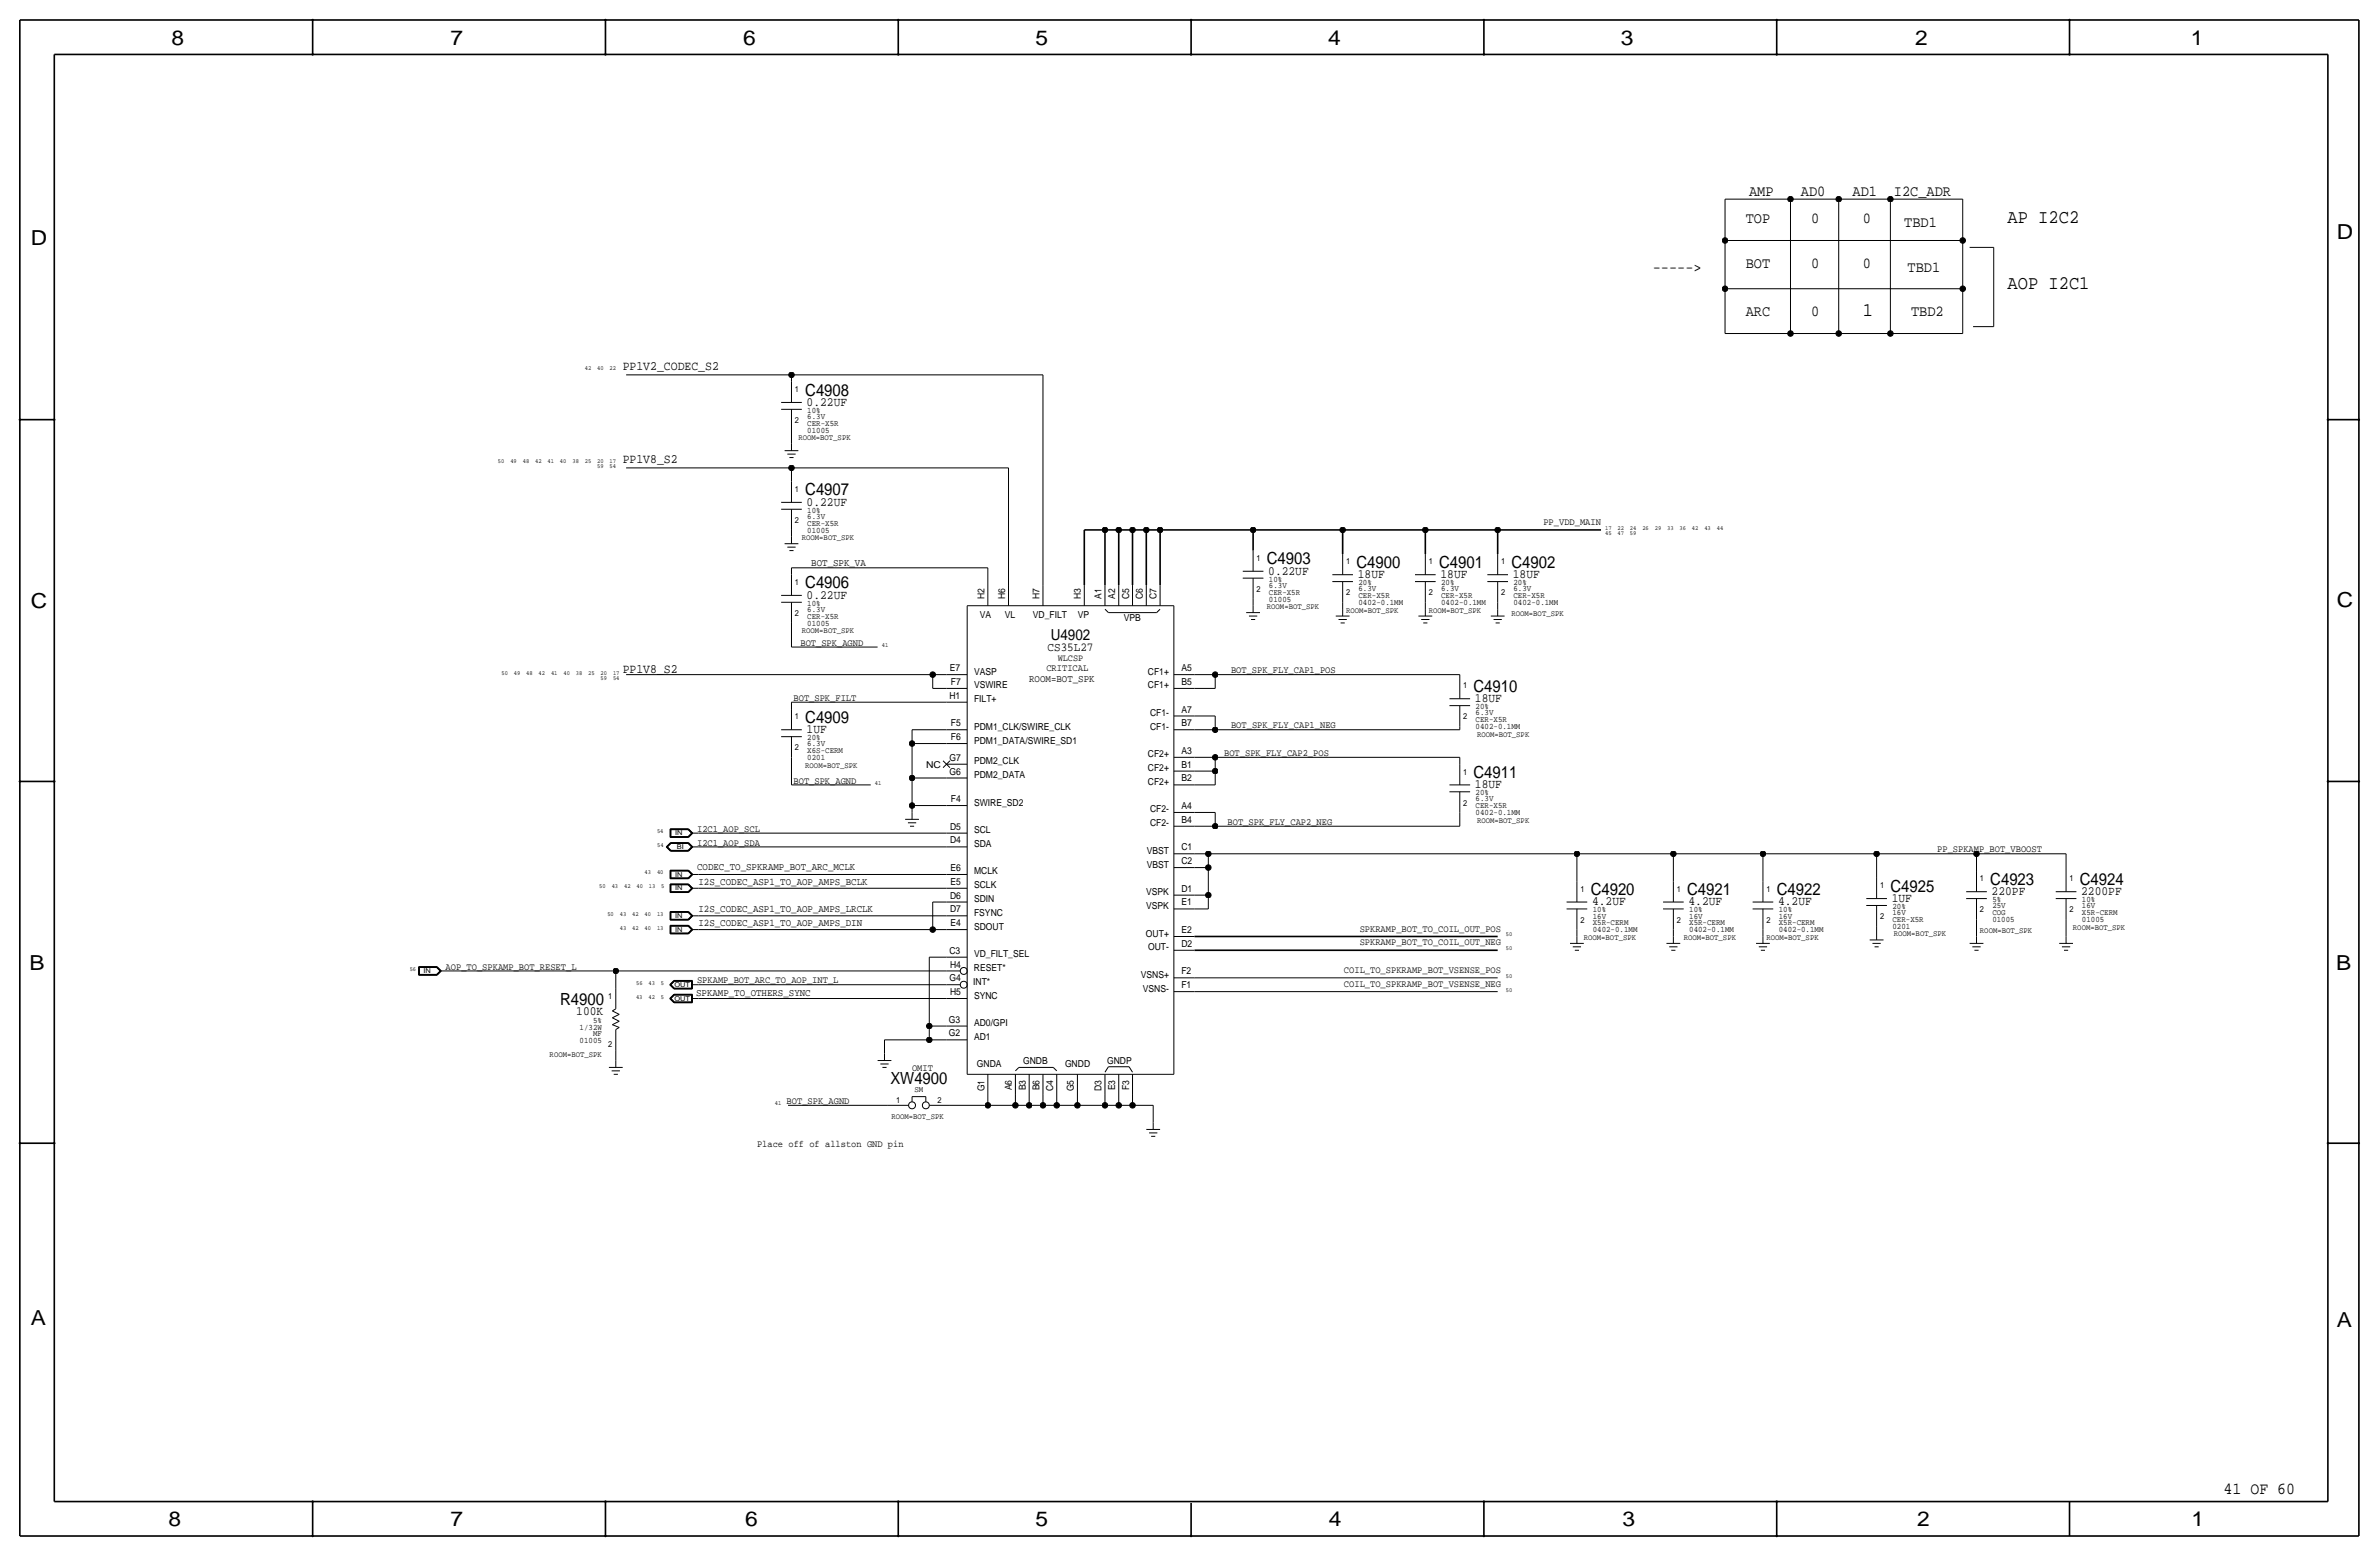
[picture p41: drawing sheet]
<svg xmlns="http://www.w3.org/2000/svg" width="877mm" height="574mm" viewBox="0 0 877 574" stroke-linecap="round" stroke-linejoin="round" font-family="sans-serif">
<defs><g id="words">
<g font-size="7.6">
<text x="63.2" y="16.5">8</text>
<text x="166.1" y="16.5">7</text>
<text x="274" y="16.5">6</text>
<text x="381.7" y="16.5">5</text>
<text x="489.7" y="16.5">4</text>
<text x="597.6" y="16.5">3</text>
<text x="706.1" y="16.5">2</text>
<text x="807.7" y="16.5">1</text>
<text x="861.5" y="88.1">D</text>
<text x="11.4" y="90.4">D</text>
<text x="11.4" y="224.3">C</text>
<text x="861.5" y="223.8">C</text>
<text x="10.8" y="357.6">B</text>
<text x="861.3" y="357.4">B</text>
<text x="11.3" y="488.4">A</text>
<text x="861.5" y="489.2">A</text>
<text x="62.2" y="562.6">8</text>
<text x="166" y="562.6">7</text>
<text x="274.8" y="562.6">6</text>
<text x="381.7" y="562.6">5</text>
<text x="489.9" y="562.6">4</text>
<text x="598.1" y="562.6">3</text>
<text x="706.8" y="562.6">2</text>
<text x="807.9" y="562.6">1</text>
</g>
<g font-size="7.1">
<text x="740.1" y="82.3">AP I2C2</text>
<text x="740.1" y="106.4">AOP I2C1</text>
<text x="686.8" y="116.6">1</text>
</g>
<g font-size="6.2">
<text x="296.9" y="145.8">C4908</text>
<text x="296.9" y="182.6">C4907</text>
<text x="467.1" y="208">C4903</text>
<text x="500.1" y="209.3">C4900</text>
<text x="530.6" y="209.3">C4901</text>
<text x="557.2" y="209.3">C4902</text>
<text x="296.9" y="216.9">C4906</text>
<text x="543.3" y="255">C4910</text>
<text x="296.9" y="266.4">C4909</text>
<text x="543.3" y="286.8">C4911</text>
<text x="586.4" y="329.9">C4920</text>
<text x="622" y="329.9">C4921</text>
<text x="655" y="329.9">C4922</text>
<text x="696.9" y="328.7">C4925</text>
<text x="733.8" y="326.1">C4923</text>
<text x="766.8" y="326.1">C4924</text>
<text x="206.5" y="370.3">R4900</text>
<text x="328.2" y="399.5">XW4900</text>
<text x="819.7" y="550.8">41 OF 60</text>
</g>
<g font-size="5.6">
<text x="644.9" y="72.1">AMP</text>
<text x="663.9" y="72.1">AD0</text>
<text x="683" y="72.1">AD1</text>
<text x="698.2" y="72.1">I2C_ADR</text>
<text x="643.6" y="82.3">TOP</text>
<text x="667.7" y="82.3">0</text>
<text x="686.8" y="82.3">0</text>
<text x="702" y="83.6">TBD1</text>
<text x="609.3" y="100.1">-----&gt;</text>
<text x="643.6" y="98.8">BOT</text>
<text x="667.7" y="98.8">0</text>
<text x="686.8" y="98.8">0</text>
<text x="703.3" y="100.1">TBD1</text>
<text x="643.6" y="116.6">ARC</text>
<text x="667.7" y="116.6">0</text>
<text x="704.5" y="116.6">TBD2</text>
<text x="387.4" y="236">U4902</text>
</g>
<g font-size="4.7">
<text x="229.6" y="136.4">PP1V2_CODEC_S2</text>
<text x="297.4" y="149.6">0.22UF</text>
<text x="229.6" y="170.7">PP1V8_S2</text>
<text x="297.4" y="186.4">0.22UF</text>
<text x="467.6" y="211.8">0.22UF</text>
<text x="500.6" y="213.1">18UF</text>
<text x="531.1" y="213.1">18UF</text>
<text x="557.7" y="213.1">18UF</text>
<text x="297.4" y="220.7">0.22UF</text>
<text x="229.6" y="248.2">PP1V8_S2</text>
<text x="543.8" y="258.8">18UF</text>
<text x="297.4" y="270.3">1UF</text>
<text x="543.8" y="290.6">18UF</text>
<text x="734.3" y="329.9">220PF</text>
<text x="767.3" y="329.9">2200PF</text>
<text x="586.9" y="333.8">4.2UF</text>
<text x="622.5" y="333.8">4.2UF</text>
<text x="655.5" y="333.8">4.2UF</text>
<text x="697.4" y="332.5">1UF</text>
<text x="212.5" y="374.1">100K</text>
</g>
<text font-size="4.5" x="386.2" y="239.8">CS35L27</text>
<g font-size="3.8">
<text x="299.1" y="208.8">BOT_SPK_VA</text>
<text x="379.4" y="251.2">ROOM=BOT_SPK</text>
<text x="257" y="320.9">CODEC_TO_SPKRAMP_BOT_ARC_MCLK</text>
<text x="257.5" y="326.1">I2S_CODEC_ASP1_TO_AOP_AMPS_BCLK</text>
<text x="257.5" y="341.4">I2S_CODEC_ASP1_TO_AOP_AMPS_DIN</text>
<text x="257.5" y="336.3">I2S_CODEC_ASP1_TO_AOP_AMPS_LRCLK</text>
<text x="256.6" y="367.3">SPKAMP_TO_OTHERS_SYNC</text>
</g>
<g font-size="3.6">
<text x="569" y="193.5">PP_VDD_MAIN</text>
<text x="295.1" y="238">BOT_SPK_AGND</text>
<text x="385.8" y="247.4">CRITICAL</text>
<text x="453.8" y="248.2">BOT_SPK_FLY_CAP1_POS</text>
<text x="292.6" y="258.3">BOT_SPK_FILT</text>
<text x="453.8" y="268.5">BOT_SPK_FLY_CAP1_NEG</text>
<text x="451.3" y="278.6">BOT_SPK_FLY_CAP2_POS</text>
<text x="292.6" y="288.8">BOT_SPK_AGND</text>
<text x="452.6" y="304">BOT_SPK_FLY_CAP2_NEG</text>
<text x="257" y="306.6">I2C1_AOP_SCL</text>
<text x="257" y="311.7">I2C1_AOP_SDA</text>
<text x="714.2" y="314.2">PP_SPKAMP_BOT_VBOOST</text>
<text x="501.3" y="343.4">SPKRAMP_BOT_TO_COIL_OUT_POS</text>
<text x="501.3" y="348.5">SPKRAMP_BOT_TO_COIL_OUT_NEG</text>
<text x="164.3" y="357.4">AOP_TO_SPKAMP_BOT_RESET_L</text>
<text x="495.5" y="358.6">COIL_TO_SPKRAMP_BOT_VSENSE_POS</text>
<text x="257" y="362.5">SPKAMP_BOT_ARC_TO_AOP_INT_L</text>
<text x="495.5" y="363.7">COIL_TO_SPKRAMP_BOT_VSENSE_NEG</text>
<text x="336.2" y="394.7">OMIT</text>
<text x="290" y="406.9">BOT_SPK_AGND</text>
<text x="279.1" y="422.7">Place off of allston GND pin</text>
</g>
<g font-size="3.5">
<text x="362.9" y="220.7" transform="rotate(-90 362.9 220.7)">H2</text>
<text x="370.5" y="220.7" transform="rotate(-90 370.5 220.7)">H6</text>
<text x="383.2" y="220.7" transform="rotate(-90 383.2 220.7)">H7</text>
<text x="398.5" y="220.7" transform="rotate(-90 398.5 220.7)">H3</text>
<text x="406.1" y="220.7" transform="rotate(-90 406.1 220.7)">A1</text>
<text x="411.2" y="220.7" transform="rotate(-90 411.2 220.7)">A2</text>
<text x="416.3" y="220.7" transform="rotate(-90 416.3 220.7)">C5</text>
<text x="421.3" y="220.7" transform="rotate(-90 421.3 220.7)">C6</text>
<text x="426.4" y="220.7" transform="rotate(-90 426.4 220.7)">C7</text>
<text x="361.3" y="227.8">VA</text>
<text x="370.5" y="227.8">VL</text>
<text x="380.8" y="227.8">VD_FILT</text>
<text x="397.3" y="227.8">VP</text>
<text x="414.3" y="228.9">VPB</text>
<text x="389.9" y="243.6">WLCSP</text>
<text x="350.2" y="247.4">E7</text>
<text x="359.1" y="248.7">VASP</text>
<text x="423.2" y="248.7">CF1+</text>
<text x="435.6" y="247.4">A5</text>
<text x="350" y="257.6">H1</text>
<text x="350.6" y="252.5">F7</text>
<text x="359.1" y="253.7">VSWIRE</text>
<text x="423.2" y="253.7">CF1+</text>
<text x="435.6" y="252.5">B5</text>
<text x="359.1" y="258.8">FILT+</text>
<text x="424" y="263.9">CF1-</text>
<text x="435.6" y="262.6">A7</text>
<text x="350.6" y="267.7">F5</text>
<text x="359.1" y="269">PDM1_CLK/SWIRE_CLK</text>
<text x="424" y="269">CF1-</text>
<text x="435.6" y="267.7">B7</text>
<text x="350.6" y="272.8">F6</text>
<text x="359.1" y="274.1">PDM1_DATA/SWIRE_SD1</text>
<text x="350.1" y="280.4">G7</text>
<text x="359.1" y="281.7">PDM2_CLK</text>
<text x="423.2" y="279.1">CF2+</text>
<text x="435.6" y="277.9">A3</text>
<text x="341.4" y="283">NC</text>
<text x="350.1" y="285.5">G6</text>
<text x="359.1" y="286.8">PDM2_DATA</text>
<text x="423.2" y="284.2">CF2+</text>
<text x="435.6" y="283">B1</text>
<text x="423.2" y="289.3">CF2+</text>
<text x="435.6" y="288">B2</text>
<text x="350.6" y="295.7">F4</text>
<text x="359.1" y="296.9">SWIRE_SD2</text>
<text x="424" y="299.5">CF2-</text>
<text x="435.6" y="298.2">A4</text>
<text x="350.3" y="305.8">D5</text>
<text x="424" y="304.5">CF2-</text>
<text x="435.6" y="303.3">B4</text>
<text x="350.3" y="310.9">D4</text>
<text x="359.1" y="307.1">SCL</text>
<text x="359.1" y="312.2">SDA</text>
<text x="422.8" y="314.7">VBST</text>
<text x="435.6" y="313.4">C1</text>
<text x="350.4" y="321.1">E6</text>
<text x="359.1" y="322.3">MCLK</text>
<text x="422.8" y="319.8">VBST</text>
<text x="435.6" y="318.5">C2</text>
<text x="350.4" y="326.1">E5</text>
<text x="359.1" y="327.4">SCLK</text>
<text x="422.6" y="330">VSPK</text>
<text x="435.6" y="328.7">D1</text>
<text x="350.3" y="331.2">D6</text>
<text x="359.1" y="332.5">SDIN</text>
<text x="422.6" y="335">VSPK</text>
<text x="435.6" y="333.8">E1</text>
<text x="350.3" y="336.3">D7</text>
<text x="350.4" y="341.4">E4</text>
<text x="359.1" y="337.6">FSYNC</text>
<text x="359.1" y="342.7">SDOUT</text>
<text x="422.5" y="345.2">OUT+</text>
<text x="435.6" y="343.9">E2</text>
<text x="350" y="351.5">C3</text>
<text x="359.1" y="352.8">VD_FILT_SEL</text>
<text x="423.3" y="350.3">OUT-</text>
<text x="435.6" y="349">D2</text>
<text x="350.3" y="356.6">H4</text>
<text x="359.1" y="357.9">RESET*</text>
<text x="435.6" y="359.2">F2</text>
<text x="350.1" y="361.7">G4</text>
<text x="358.8" y="363">INT*</text>
<text x="420.6" y="360.4">VSNS+</text>
<text x="421.4" y="365.5">VSNS-</text>
<text x="435.6" y="364.2">F1</text>
<text x="350.3" y="366.8">H5</text>
<text x="359.1" y="368.1">SYNC</text>
<text x="349.8" y="376.9">G3</text>
<text x="349.8" y="382">G2</text>
<text x="359.1" y="383.3">AD1</text>
<text x="359.1" y="378.2">AD0/GPI</text>
<text x="360.1" y="393.4">GNDA</text>
<text x="377.2" y="392.2">GNDB</text>
<text x="392.6" y="393.4">GNDD</text>
<text x="408.1" y="392.2">GNDP</text>
<text x="373.1" y="401.9" transform="rotate(-90 373.1 401.9)">A6</text>
<text x="378.2" y="401.9" transform="rotate(-90 378.2 401.9)">B3</text>
<text x="383.2" y="401.9" transform="rotate(-90 383.2 401.9)">B6</text>
<text x="411.2" y="401.9" transform="rotate(-90 411.2 401.9)">E3</text>
<text x="416.3" y="401.7" transform="rotate(-90 416.3 401.7)">F3</text>
<text x="362.9" y="402.2" transform="rotate(-90 362.9 402.2)">G1</text>
<text x="388.3" y="402" transform="rotate(-90 388.3 402)">C4</text>
<text x="395.9" y="402.2" transform="rotate(-90 395.9 402.2)">G5</text>
<text x="406.1" y="402" transform="rotate(-90 406.1 402)">D3</text>
</g>
<g font-size="3.1">
<text x="293.1" y="144.5">1</text>
<text x="293.1" y="156">2</text>
<text x="297.6" y="152.1">10%</text>
<text x="297.6" y="154.4">6.3V</text>
<text x="297.6" y="157">CER-X5R</text>
<text x="297.6" y="159.5">01005</text>
<text x="293.1" y="181.4">1</text>
<text x="297.6" y="189">10%</text>
<text x="297.6" y="191.3">6.3V</text>
<text x="293.1" y="192.8">2</text>
<text x="297.6" y="193.8">CER-X5R</text>
<text x="297.6" y="196.3">01005</text>
<text x="463.2" y="206.8">1</text>
<text x="496.3" y="208">1</text>
<text x="526.7" y="208">1</text>
<text x="553.4" y="208">1</text>
<text x="293.1" y="215.6">1</text>
<text x="467.8" y="214.4">10%</text>
<text x="500.8" y="215.6">20%</text>
<text x="531.3" y="215.6">20%</text>
<text x="558" y="215.6">20%</text>
<text x="463.2" y="218.2">2</text>
<text x="467.8" y="219.2">CER-X5R</text>
<text x="467.8" y="216.7">6.3V</text>
<text x="467.8" y="221.7">01005</text>
<text x="496.3" y="219.5">2</text>
<text x="500.8" y="220.5">CER-X5R</text>
<text x="500.8" y="217.9">6.3V</text>
<text x="526.7" y="219.5">2</text>
<text x="531.3" y="220.5">CER-X5R</text>
<text x="531.3" y="217.9">6.3V</text>
<text x="553.4" y="219.5">2</text>
<text x="558" y="220.5">CER-X5R</text>
<text x="558" y="217.9">6.3V</text>
<text x="293.1" y="227.1">2</text>
<text x="297.6" y="223.3">10%</text>
<text x="297.6" y="225.6">6.3V</text>
<text x="500.8" y="223">0402-0.1MM</text>
<text x="531.3" y="223">0402-0.1MM</text>
<text x="558" y="223">0402-0.1MM</text>
<text x="297.6" y="228.1">CER-X5R</text>
<text x="297.6" y="230.6">01005</text>
<text x="539.4" y="253.7">1</text>
<text x="544" y="261.4">20%</text>
<text x="544" y="263.7">6.3V</text>
<text x="293.1" y="265.2">1</text>
<text x="539.4" y="265.2">2</text>
<text x="544" y="266.2">CER-X5R</text>
<text x="544" y="268.7">0402-0.1MM</text>
<text x="297.6" y="272.8">20%</text>
<text x="297.6" y="275.1">6.3V</text>
<text x="293.1" y="276.6">2</text>
<text x="297.6" y="277.6">X6S-CERM</text>
<text x="297.6" y="280.2">0201</text>
<text x="539.4" y="285.5">1</text>
<text x="544" y="293.1">20%</text>
<text x="539.4" y="296.9">2</text>
<text x="544" y="297.9">CER-X5R</text>
<text x="544" y="295.4">6.3V</text>
<text x="544" y="300.5">0402-0.1MM</text>
<text x="582.6" y="328.7">1</text>
<text x="618.2" y="328.7">1</text>
<text x="651.2" y="328.7">1</text>
<text x="693.1" y="327.4">1</text>
<text x="729.9" y="324.9">1</text>
<text x="763" y="324.9">1</text>
<text x="697.7" y="335">20%</text>
<text x="734.5" y="334.8">25V</text>
<text x="734.5" y="332.5">5%</text>
<text x="767.5" y="332.5">10%</text>
<text x="767.5" y="334.8">16V</text>
<text x="582.6" y="340.1">2</text>
<text x="587.2" y="336.3">10%</text>
<text x="587.2" y="341.1">X5R-CERM</text>
<text x="587.2" y="338.6">16V</text>
<text x="618.2" y="340.1">2</text>
<text x="622.8" y="336.3">10%</text>
<text x="622.8" y="341.1">X5R-CERM</text>
<text x="622.8" y="338.6">16V</text>
<text x="651.2" y="340.1">2</text>
<text x="655.8" y="341.1">X5R-CERM</text>
<text x="655.8" y="338.6">16V</text>
<text x="655.8" y="336.3">10%</text>
<text x="693.1" y="338.8">2</text>
<text x="697.7" y="339.9">CER-X5R</text>
<text x="697.7" y="337.3">16V</text>
<text x="729.9" y="336.3">2</text>
<text x="734.5" y="339.9">01005</text>
<text x="734.5" y="337.3">COG</text>
<text x="763" y="336.3">2</text>
<text x="767.5" y="337.3">X5R-CERM</text>
<text x="767.5" y="339.9">01005</text>
<text x="587.2" y="343.7">0402-0.1MM</text>
<text x="622.8" y="343.7">0402-0.1MM</text>
<text x="655.8" y="343.7">0402-0.1MM</text>
<text x="697.7" y="342.4">0201</text>
<text x="224.2" y="368">1</text>
<text x="218.6" y="376.9">5%</text>
<text x="213.7" y="379.5">1/32W</text>
<text x="218.6" y="382">MF</text>
<text x="213.7" y="384.6">01005</text>
<text x="224.2" y="385.8">2</text>
<text x="330.4" y="406.7">1</text>
<text x="337.1" y="402.3">SM</text>
<text x="345.6" y="406.7">2</text>
</g>
<g font-size="3">
<text x="294.3" y="162.3">ROOM=BOT_SPK</text>
<text x="295.6" y="199.1">ROOM=BOT_SPK</text>
<text x="467.1" y="224.5">ROOM=BOT_SPK</text>
<text x="496.3" y="225.8">ROOM=BOT_SPK</text>
<text x="526.7" y="225.8">ROOM=BOT_SPK</text>
<text x="557.2" y="227.1">ROOM=BOT_SPK</text>
<text x="295.6" y="233.4">ROOM=BOT_SPK</text>
<text x="544.5" y="271.5">ROOM=BOT_SPK</text>
<text x="296.9" y="283">ROOM=BOT_SPK</text>
<text x="544.5" y="303.3">ROOM=BOT_SPK</text>
<text x="583.9" y="346.5">ROOM=BOT_SPK</text>
<text x="620.7" y="346.5">ROOM=BOT_SPK</text>
<text x="651.2" y="346.5">ROOM=BOT_SPK</text>
<text x="698.2" y="345.2">ROOM=BOT_SPK</text>
<text x="729.9" y="343.9">ROOM=BOT_SPK</text>
<text x="764.2" y="342.6">ROOM=BOT_SPK</text>
<text x="202.6" y="389.6">ROOM=BOT_SPK</text>
<text x="328.6" y="412.5">ROOM=BOT_SPK</text>
</g>
<g font-size="2.5">
<text x="248.9" y="307.8">IN</text>
<text x="249.6" y="312.9">BI</text>
<text x="248.9" y="323.1">IN</text>
<text x="248.9" y="328.2">IN</text>
<text x="248.9" y="338.3">IN</text>
<text x="248.9" y="343.4">IN</text>
<text x="156.2" y="358.6">IN</text>
<text x="248.6" y="363.7">OUT</text>
<text x="248.6" y="368.8">OUT</text>
</g>
<g font-size="2.3">
<text x="215.6" y="136.4">42</text>
<text x="220.2" y="136.4">40</text>
<text x="224.7" y="136.4">22</text>
<text x="183.6" y="170.7">50</text>
<text x="188.2" y="170.7">49</text>
<text x="192.7" y="170.7">48</text>
<text x="197.3" y="170.7">42</text>
<text x="201.9" y="170.7">41</text>
<text x="206.5" y="170.7">40</text>
<text x="211" y="170.7">38</text>
<text x="215.6" y="170.7">25</text>
<text x="220.2" y="172.5">59</text>
<text x="220.2" y="170.7">20</text>
<text x="224.7" y="172.5">54</text>
<text x="224.7" y="170.7">17</text>
<text x="591.8" y="195.3">17</text>
<text x="591.8" y="197.2">45</text>
<text x="596.3" y="195.3">22</text>
<text x="596.3" y="197.2">47</text>
<text x="600.9" y="195.3">24</text>
<text x="600.9" y="197.2">59</text>
<text x="605.5" y="195.3">26</text>
<text x="610.1" y="195.3">29</text>
<text x="614.6" y="195.3">33</text>
<text x="619.2" y="195.3">36</text>
<text x="623.8" y="195.3">42</text>
<text x="628.3" y="195.3">43</text>
<text x="632.9" y="195.3">44</text>
<text x="325.1" y="238.5">41</text>
<text x="184.9" y="248.7">50</text>
<text x="189.4" y="248.7">49</text>
<text x="194" y="248.7">48</text>
<text x="198.6" y="248.7">42</text>
<text x="203.1" y="248.7">41</text>
<text x="207.7" y="248.7">40</text>
<text x="212.3" y="248.7">38</text>
<text x="216.9" y="248.7">25</text>
<text x="221.4" y="250.5">59</text>
<text x="221.4" y="248.7">20</text>
<text x="226" y="250.5">54</text>
<text x="226" y="248.7">17</text>
<text x="322.5" y="289.3">41</text>
<text x="242.2" y="307.1">54</text>
<text x="242.3" y="312.2">54</text>
<text x="237.6" y="322.3">43</text>
<text x="242.2" y="322.3">40</text>
<text x="220.9" y="327.4">50</text>
<text x="225.5" y="327.4">43</text>
<text x="230.1" y="327.4">42</text>
<text x="234.7" y="327.4">40</text>
<text x="239.2" y="327.4">13</text>
<text x="243.8" y="327.4">5</text>
<text x="223.9" y="337.6">50</text>
<text x="228.5" y="337.6">43</text>
<text x="233.1" y="337.6">42</text>
<text x="237.6" y="337.6">40</text>
<text x="242.2" y="337.6">13</text>
<text x="228.5" y="342.6">43</text>
<text x="233.1" y="342.6">42</text>
<text x="237.6" y="342.6">40</text>
<text x="242.2" y="342.6">13</text>
<text x="555.2" y="345.2">50</text>
<text x="555.2" y="350.3">50</text>
<text x="151" y="357.9">56</text>
<text x="234.5" y="363">56</text>
<text x="239.1" y="363">43</text>
<text x="243.6" y="363">5</text>
<text x="555.2" y="365.5">50</text>
<text x="555.2" y="360.4">50</text>
<text x="234.5" y="368">43</text>
<text x="239.1" y="368">42</text>
<text x="243.6" y="368">5</text>
<text x="285.7" y="407.4">41</text>
</g>
</g></defs>
<g fill="none" stroke="#000" stroke-width=".37">
<path d="M636 73.4h24.1zM636 73.4v15.2zM660.1 73.4h17.8zM660.1 73.4v49.5zM677.9 73.4h19zM677.9 73.4v49.5zM696.9 73.4h26.7zM696.9 73.4v49.5zM723.6 73.4v15.2zM636 88.6h87.6zM636 88.6v17.8zM723.6 88.6v17.8z"/>
<path d="M726.1 91.2h8.9zM735 91.2v29.2zM636 106.4v16.5zM636 106.4h87.6zM723.6 106.4v16.5zM230.8 138.2h61zM291.8 138.2v2.5zM291.8 138.2h92.7zM384.5 138.2v77.4zM636 122.9h24.1zM660.1 122.9h17.8zM677.9 122.9h19z"/>
<path d="M696.9 122.9h26.7zM727.4 120.4h7.6zM288 150.9h7.6zM288 148.3h7.6zM291.8 158.5v5.1zM291.8 140.7v7.6zM291.8 150.9v7.6zM230.8 172.5h61zM289.3 166.1h5zM290.3 167.4h3zM291 168.7h1.6zM291.8 172.5v5z"/>
<path d="M291.8 177.5v7.7zM291.8 163.6v2.5zM291.8 172.5h80zM371.8 172.5v43.1zM288 187.7h7.6zM288 185.2h7.6zM291.8 195.3v2.6zM291.8 187.7v7.6zM291.8 197.9v2.5zM288 219.5h7.6zM289.3 200.4h5zM290.3 201.7h3z"/>
<path d="M291 202.9h1.6zM291.8 209.3v2.5zM291.8 211.8v7.7zM291.8 209.3h72.4zM364.2 209.3v6.3zM364.2 215.6v7.7zM371.8 215.6v7.7zM384.5 215.6v7.7zM399.7 215.6v7.7zM407.4 215.6v7.7zM412.4 215.6v7.7zM417.5 215.6v7.7z"/>
<path d="M422.6 215.6v7.7zM427.7 215.6v7.7zM458.2 213.1h7.6zM458.2 210.6h7.6zM462 202.9v7.7zM462 213.1v7.6zM491.2 214.4h7.6zM491.2 211.8h7.6zM495 204.2v7.6zM495 214.4v7.6zM521.7 214.4h7.6zM521.7 211.8h7.6z"/>
<path d="M525.5 204.2v7.6zM525.5 214.4v7.6zM548.3 214.4h7.7zM548.3 211.8h7.7zM552.1 204.2v7.6zM552.1 214.4v7.6zM288 222h7.6zM291.8 229.6v8.9zM291.8 238.5h31.7zM291.8 222v7.6zM356.6 223.3v172.7zM356.6 223.3h76.2z"/>
<path d="M407.4 224.5l1.2 1.3zM408.6 225.8h17.8zM427.7 224.5l-1.3 1.3zM432.8 223.3v172.7zM459.4 225.8h5.1zM460.5 227.1h3zM461.2 228.3h1.5zM462 220.7v2.6zM462 223.3v2.5zM492.5 227.1h5zM493.5 228.3h3zM494.2 229.6h1.6z"/>
<path d="M495 222v2.5zM495 224.5v2.6zM522.9 227.1h5.1zM524 228.3h3zM524.7 229.6h1.5zM525.5 222v2.5zM525.5 224.5v2.6zM549.6 227.1h5.1zM550.6 228.3h3.1zM551.4 229.6h1.5zM552.1 222v2.5zM552.1 224.5v2.6z"/>
<path d="M230.8 248.7h113.1zM291.8 258.8h57.1zM291.8 258.8v2.6zM343.9 248.7h5zM343.9 253.7h5zM343.9 248.7v5zM348.9 253.7h7.7zM348.9 248.7h7.7zM348.9 258.8h7.7zM432.8 248.7h7.6zM432.8 253.7h7.6zM440.4 253.7h7.6z"/>
<path d="M440.4 248.7h7.6zM448 248.7v5zM448 248.7h90.2zM534.4 257.6h7.6zM538.2 248.7v1.2zM538.2 249.9v7.7zM288 271.5h7.6zM288 269h7.6zM291.8 279.1v10.2zM291.8 261.4v7.6zM291.8 271.5v7.6zM336.2 269h12.7z"/>
<path d="M336.2 269v5.1zM336.2 274.1h12.7zM336.2 274.1v12.7zM348.9 274.1h7.7zM348.9 269h7.7zM432.8 279.1h7.6zM432.8 269h7.6zM432.8 263.9h7.6zM440.4 263.9h7.6zM440.4 279.1h7.6zM440.4 269h7.6zM448 279.1h90.2z"/>
<path d="M448 279.1v5.1zM448 269h90.2zM448 263.9v5.1zM534.4 260.1h7.6zM538.2 279.1v2.6zM538.2 267.7v1.3zM538.2 260.1v7.6zM291.8 289.3h29.2zM336.2 286.8h12.7zM336.2 286.8v10.1zM336.2 296.9h12.7zM336.2 296.9v2.6z"/>
<path d="M336.2 299.5v2.5zM347.7 283l2.5-2.6zM347.7 280.4l2.5 2.6zM348.9 296.9h7.7zM348.9 286.8h7.7zM348.9 281.7h7.7zM432.8 284.2h7.6zM432.8 299.5h7.6zM432.8 289.3h7.6zM440.4 299.5h7.6zM440.4 284.2h7.6zM440.4 289.3h7.6z"/>
<path d="M448 284.2v5.1zM448 299.5v5zM534.4 291.8h7.6zM534.4 289.3h7.6zM538.2 299.5v5zM538.2 281.7v7.6zM538.2 291.8v7.7zM245.6 312.2l1.6 1.5zM245.6 312.2l1.6-1.6zM245.8 312.2l1.4-1.5zM245.8 312.2l1.4 1.4zM245.9 312.2l1.4-1.4z"/>
<path d="M245.9 312.2l1.4 1.3zM246.1 312.2l1.2 1.2zM246.1 312.2l1.2-1.3zM247 305.5v3.2zM247 308.7h6.8zM247 305.5h6.8zM247.1 305.6v3zM247.1 308.6h6.7zM247.1 305.6h6.7zM247.2 310.6h6.6zM247.2 313.7h6.6zM247.2 313.6h6.6z"/>
<path d="M247.2 305.7v2.8zM247.2 308.5h6.5zM247.2 310.7h6.6zM247.2 305.7h6.5zM247.3 310.8h6.4zM247.3 313.5h6.4zM247.3 305.8h6.4zM247.3 305.8v2.6zM247.3 308.4h6.4zM247.3 313.4h6.4zM247.3 310.9h6.4zM253.7 308.4l1.3-1.3z"/>
<path d="M253.7 313.4l1.3-1.2zM253.7 305.8l1.3 1.3zM253.7 310.9l1.3 1.3zM253.7 308.5l1.4-1.4zM253.7 313.5l1.4-1.3zM253.7 305.7l1.4 1.4zM253.7 310.8l1.4 1.4zM253.8 305.6l1.5 1.5zM253.8 310.7l1.5 1.5zM253.8 313.6l1.5-1.4zM253.8 305.5l1.6 1.6zM253.8 310.6l1.6 1.6z"/>
<path d="M253.8 308.7l1.6-1.6zM253.8 313.7l1.6-1.5zM255 307.1h2.5zM255 312.2h2.5zM255.3 307.1l-1.5 1.5zM257.5 312.2h91.4zM257.5 307.1h91.4zM333.7 302h5.1zM334.7 303.3h3.1zM335.5 304.5h1.5zM348.9 307.1h7.7zM348.9 312.2h7.7z"/>
<path d="M432.8 304.5h7.6zM432.8 314.7h7.6zM432.8 319.8h7.6zM440.4 314.7h5.1zM440.4 319.8h5.1zM440.4 304.5h7.6zM445.5 314.7h135.9zM445.5 314.7v5.1zM445.5 319.8v10.1zM448 304.5h90.2zM581.4 314.7h35.5zM581.4 314.7v10.2z"/>
<path d="M616.9 314.7h33zM616.9 314.7v10.2zM649.9 314.7h41.9zM649.9 314.7v10.2zM691.8 314.7h36.9zM691.8 314.7v8.9zM728.7 314.7h33zM728.7 314.7v6.4zM761.7 314.7v6.4zM247 336v3.1zM247 339.1h6.8zM247 325.8v3.2z"/>
<path d="M247 329h6.8zM247 320.8v3.1zM247 323.9h6.8zM247 336h6.8zM247 325.8h6.8zM247 320.8h6.8zM247.1 336.1v2.9zM247.1 339h6.7zM247.1 325.9v3zM247.1 328.9h6.7zM247.1 320.9v2.9zM247.1 323.8h6.7z"/>
<path d="M247.1 336.1h6.7zM247.1 325.9h6.7zM247.1 320.9h6.7zM247.2 336.2v2.7zM247.2 338.9h6.5zM247.2 326v2.8zM247.2 328.8h6.5zM247.2 321v2.7zM247.2 323.7h6.5zM247.2 336.2h6.5zM247.2 326h6.5zM247.2 321h6.5z"/>
<path d="M247.3 336.3h6.4zM247.3 336.3v2.5zM247.3 338.8h6.4zM247.3 326.1h6.4zM247.3 326.1v2.6zM247.3 328.7h6.4zM247.3 321.1h6.4zM247.3 321.1v2.5zM247.3 323.6h6.4zM253.7 338.8l1.3-1.2zM253.7 328.7l1.3-1.3zM253.7 323.6l1.3-1.3z"/>
<path d="M253.7 336.3l1.3 1.3zM253.7 326.1l1.3 1.3zM253.7 321.1l1.3 1.2zM253.7 328.8l1.4-1.4zM253.7 323.7l1.4-1.4zM253.7 336.2l1.4 1.4zM253.7 326l1.4 1.4zM253.7 321l1.4 1.3zM253.8 336.1l1.5 1.5zM253.8 325.9l1.5 1.5zM253.8 320.9l1.5 1.4zM253.8 339l1.5-1.4z"/>
<path d="M253.8 323.8l1.5-1.5zM253.8 336l1.6 1.6zM253.8 325.8l1.6 1.6zM253.8 320.8l1.6 1.5zM253.8 339.1l1.6-1.5zM253.8 329l1.6-1.6zM253.8 323.9l1.6-1.6zM255 337.6h2.5zM255 327.4h2.5zM255 322.3h2.5zM255.1 337.6l-1.4 1.3zM255.3 327.4l-1.5 1.5z"/>
<path d="M257.5 322.3h91.4zM257.5 337.6h91.4zM257.5 327.4h91.4zM343.9 332.5v10.1zM343.9 332.5h5zM348.9 337.6h7.7zM348.9 332.5h7.7zM348.9 322.3h7.7zM348.9 327.4h7.7zM432.8 335h7.6zM432.8 329.9h7.6zM440.4 329.9h5.1z"/>
<path d="M440.4 335h5.1zM445.5 329.9v5.1zM577.5 335h7.7zM577.5 332.5h7.7zM581.4 324.9v7.6zM581.4 335v7.6zM613.1 332.5h7.6zM613.1 335h7.6zM616.9 324.9v7.6zM616.9 335v7.6zM646.1 335h7.6zM646.1 332.5h7.6z"/>
<path d="M649.9 324.9v7.6zM649.9 335v7.6zM688 333.8h7.7zM688 331.2h7.7zM691.8 323.6v7.6zM691.8 333.8v7.6zM724.9 328.7h7.6zM724.9 331.2h7.6zM728.7 338.8v6.4zM728.7 321.1v7.6zM728.7 331.2v7.6zM757.9 331.2h7.6z"/>
<path d="M757.9 328.7h7.6zM761.7 338.8v6.4zM761.7 321.1v7.6zM761.7 331.2v7.6zM154.3 356.3v3.2zM154.3 359.5h6.8zM154.3 356.3h6.8zM154.4 356.4h6.7zM154.4 356.4v3zM154.4 359.4h6.7zM154.5 356.5v2.8zM154.5 359.3h6.5z"/>
<path d="M154.5 356.5h6.5zM154.6 356.6v2.6zM154.6 359.2h6.4zM154.6 356.6h6.4zM161 359.2l1.3-1.3zM161 356.6l1.3 1.3zM161 359.3l1.4-1.4zM161 356.5l1.4 1.4zM161.1 356.4l1.5 1.5zM161.1 359.4l1.5-1.5zM161.1 356.3l1.6 1.6zM161.1 359.5l1.6-1.6z"/>
<path d="M162.3 357.9h2.5zM164.8 357.9h62.2zM227 357.9h121.9zM227 357.9v6.3zM247 341.1v3.1zM247 344.2h6.8zM247 341.1h6.8zM247.1 341.2v2.9zM247.1 344.1h6.7zM247.1 341.2h6.7zM247.2 341.3v2.7zM247.2 344h6.5z"/>
<path d="M247.2 341.3h6.5zM247.3 341.4h6.4zM247.3 341.4v2.5zM247.3 343.9h6.4zM253.7 343.9l1.3-1.3zM253.7 341.4l1.3 1.2zM253.7 344l1.4-1.4zM253.7 341.3l1.4 1.3zM253.8 341.2l1.5 1.4zM253.8 344.1l1.5-1.5zM253.8 341.1l1.6 1.5zM253.8 344.2l1.6-1.6z"/>
<path d="M255 342.6h2.5zM257.5 342.6h86.4zM342.6 352.8h6.3zM342.6 352.8v25.4zM343.9 342.6h5zM348.9 342.6h7.7zM348.9 357.9h5.1zM348.9 352.8h7.7zM432.8 350.3h7.6zM432.8 345.2h7.6zM578.8 347.7h5.1zM579.8 349h3.1z"/>
<path d="M580.6 350.3h1.5zM581.4 342.6v2.6zM581.4 345.2v2.5zM614.4 347.7h5.1zM615.4 349h3zM616.2 350.3h1.5zM616.9 342.6v2.6zM616.9 345.2v2.5zM647.4 347.7h5.1zM648.4 349h3.1zM649.2 350.3h1.5zM649.9 342.6v2.6z"/>
<path d="M649.9 345.2v2.5zM689.3 346.5h5.1zM690.3 347.7h3.1zM691.1 349h1.5zM691.8 341.4v2.5zM691.8 343.9v2.6zM726.1 347.7h5.1zM727.2 349h3zM727.9 350.3h1.5zM728.7 345.2v2.5zM759.2 347.7h5zM760.2 349h3z"/>
<path d="M760.9 350.3h1.6zM761.7 345.2v2.5zM225.8 377.7l2.5 1zM225.8 375.2l2.5 1.2zM225.8 372.6l2.5 1.3zM225.8 377.7l2.5-1.3zM225.8 375.2l2.5-1.3zM225.8 372.6l1.2-.7zM227 379.5l1.3-.8zM227 379.5v7.6zM227 364.2v7.7zM246.9 368l1.6 1.6z"/>
<path d="M246.9 363l1.6 1.5zM246.9 368l1.6-1.5zM246.9 363l1.6-1.6zM247 368l1.5-1.4zM247 363l1.5-1.5zM247 368l1.5 1.5zM247 363l1.5 1.4zM247.2 368l1.4-1.3zM247.2 363l1.4-1.4zM247.2 368l1.4 1.4zM247.2 363l1.4 1.3zM247.3 368l1.3-1.2z"/>
<path d="M247.3 363l1.3-1.3zM247.3 368l1.3 1.3zM247.3 363l1.3 1.2zM248.5 369.6h6.8zM248.5 364.5h6.8zM248.5 366.5h6.8zM248.5 361.4h6.8zM248.5 366.6h6.7zM248.5 361.5h6.7zM248.5 369.5h6.7zM248.5 364.4h6.7zM248.6 366.7h6.5z"/>
<path d="M248.6 361.6h6.5zM248.6 369.4h6.5zM248.6 364.3h6.5zM248.6 366.8h6.4zM248.6 369.3h6.4zM248.6 361.7h6.4zM248.6 364.2h6.4zM255 368h2.5zM255 363h2.5zM255 366.8v2.5zM255 361.7v2.5zM255.1 366.7v2.7z"/>
<path d="M255.1 361.6v2.7zM255.2 366.6v2.9zM255.2 361.5v2.9zM255.3 366.5v3.1zM255.3 361.4v3.1zM257.5 368h91.4zM257.5 363h91.4zM342.6 378.2h6.3zM342.6 378.2v5.1zM348.9 363h5.1zM348.9 368h7.7zM348.9 378.2h7.7z"/>
<path d="M432.8 360.4h7.6zM432.8 365.5h7.6zM440.4 360.4h111.7zM440.4 365.5h111.7zM224.5 393.4h5.1zM225.5 394.7h3zM226.3 396h1.5zM227 387.1v3.8zM227 390.9v2.5zM323.5 390.9h5.1zM324.6 392.2h3zM325.3 393.4h1.5z"/>
<path d="M326.1 383.3h16.5zM326.1 383.3v5.1zM326.1 388.4v2.5zM342.6 383.3h6.3zM348.9 383.3h7.7zM356.6 396h76.2zM364.2 396v7.6zM374.3 394.7l1.3-1.3zM374.3 396v7.6zM375.6 393.4h12.7zM379.4 396v7.6zM384.5 396v7.6z"/>
<path d="M388.3 393.4l1.3 1.3zM389.6 396v7.6zM397.2 396v7.6zM407.4 396v7.6zM408.6 393.2h7.7zM408.6 393.2l-1.2 2zM412.4 396v7.6zM416.3 393.2l1.2 2zM417.5 396v7.6zM290.5 407.4h36.9zM327.4 407.4h7.6zM336.2 404.2v1.9z"/>
<path d="M336.2 404.2h5.1zM341.3 404.2v1.9zM342.6 407.4h7.6zM350.2 407.4h14zM364.2 407.4h10.1zM364.2 403.6v3.8zM374.3 407.4h5.1zM374.3 403.6v3.8zM379.4 407.4h5.1zM379.4 403.6v3.8zM384.5 407.4h5.1zM384.5 403.6v3.8z"/>
<path d="M389.6 407.4h7.6zM389.6 403.6v3.8zM397.2 407.4h10.2zM397.2 403.6v3.8zM407.4 407.4h5zM407.4 403.6v3.8zM412.4 407.4h5.1zM412.4 403.6v3.8zM417.5 407.4h7.6zM417.5 403.6v3.8zM422.6 416.3h5.1zM423.6 417.6h3.1z"/>
<path d="M424.4 418.8h1.5zM425.1 407.4v6.4zM425.1 413.8v2.5z"/>
<circle cx="355.3" cy="357.9" r="1.28"/>
<circle cx="355.3" cy="363" r="1.28"/>
<circle cx="336.2" cy="407.4" r="1.28"/>
<circle cx="341.3" cy="407.4" r="1.28"/>
</g>
<g fill="none" stroke="#000" stroke-width=".6" stroke-linecap="butt">
<path d="M7.3 7.4v558.8zM7.3 7.4h862.3zM115.3 7.4v12.7zM223.2 7.4v12.7zM331.2 7.4v12.7zM439.1 7.4v12.7zM547.1 7.4v12.7zM655 7.4v12.7zM763 7.4v12.7zM869.6 7.4v558.8zM20 20.1v533.4zM20 20.1h838.2z"/>
<path d="M858.2 20.1v533.4zM7.3 154.7h12.7zM858.2 154.7h11.4zM399.7 195.3h7.7zM399.7 195.3v20.3zM407.4 195.3h5zM407.4 195.3v20.3zM412.4 195.3h5.1zM412.4 195.3v20.3zM417.5 195.3h5.1zM417.5 195.3v20.3zM422.6 195.3h5.1z"/>
<path d="M422.6 195.3v20.3zM427.7 195.3v20.3zM427.7 195.3h34.3zM462 195.3h33zM462 195.3v7.6zM495 195.3h30.5zM495 195.3v8.9zM525.5 195.3h26.6zM525.5 195.3v8.9zM552.1 195.3h38.1zM552.1 195.3v8.9zM7.3 288h12.7z"/>
<path d="M858.2 288h11.4zM440.4 345.2h111.7zM440.4 350.3h111.7zM7.3 421.4h12.7zM858.2 421.4h11.4zM20 553.5h838.2zM115.3 553.5v12.7zM223.2 553.5v12.7zM331.2 553.5v12.7zM439.1 554v12.2zM547.1 553.5v12.7zM655 553.5v12.7z"/>
<path d="M763 553.5v12.7zM7.3 566.2h862.3z"/>
</g>
<g fill="#000" stroke="#000" stroke-width=".37">
<path d="M115.1 7.2h.4v.3h-.4zM115.1 19.9h.4v.3h-.4zM223 7.2h.4v.3h-.4zM223 19.9h.4v.3h-.4zM331 19.9h.4v.3h-.4zM331 7.2h.4v.3h-.4zM438.9 7.2h.4v.3h-.4zM438.9 19.9h.4v.3h-.4zM546.9 7.2h.4v.3h-.4zM546.9 19.9h.4v.3h-.4zM654.8 19.9h.4v.3h-.4zM654.8 7.2h.4v.3h-.4z"/>
<path d="M762.8 19.9h.4v.3h-.4zM762.8 7.2h.4v.3h-.4zM7.1 154.5h.4v.4h-.4zM19.8 154.5h.4v.4h-.4zM858 154.5h.4v.4h-.4zM869.5 154.5h.3v.4h-.3zM7.1 287.9h.4v.3h-.4zM19.8 287.9h.4v.3h-.4zM858 287.9h.4v.3h-.4zM869.5 287.9h.3v.3h-.3zM7.1 421.2h.4v.4h-.4zM19.8 421.2h.4v.4h-.4z"/>
<path d="M858 421.2h.4v.4h-.4zM869.5 421.2h.3v.4h-.3zM115.1 553.3h.4v.3h-.4zM223 553.3h.4v.3h-.4zM331 553.3h.4v.3h-.4zM546.9 553.3h.4v.3h-.4zM654.8 553.3h.4v.3h-.4zM115.1 566h.4v.3h-.4zM223 566h.4v.3h-.4zM331 566h.4v.3h-.4zM438.9 566h.4v.3h-.4zM546.9 566h.4v.3h-.4z"/>
<path d="M654.8 566h.4v.3h-.4z"/>
<circle cx="660.1" cy="73.4" r="1.02"/>
<circle cx="677.9" cy="73.4" r="1.02"/>
<circle cx="696.9" cy="73.4" r="1.02"/>
<circle cx="636" cy="88.6" r="1.02"/>
<circle cx="723.6" cy="88.6" r="1.02"/>
<circle cx="636" cy="106.4" r="1.02"/>
<circle cx="723.6" cy="106.4" r="1.02"/>
<circle cx="291.8" cy="138.2" r="1.02"/>
<circle cx="660.1" cy="122.9" r="1.02"/>
<circle cx="677.9" cy="122.9" r="1.02"/>
<circle cx="696.9" cy="122.9" r="1.02"/>
<circle cx="291.8" cy="172.5" r="1.02"/>
<circle cx="407.4" cy="195.3" r="1.02"/>
<circle cx="412.4" cy="195.3" r="1.02"/>
<circle cx="417.5" cy="195.3" r="1.02"/>
<circle cx="422.6" cy="195.3" r="1.02"/>
<circle cx="427.7" cy="195.3" r="1.02"/>
<circle cx="462" cy="195.3" r="1.02"/>
<circle cx="495" cy="195.3" r="1.02"/>
<circle cx="525.5" cy="195.3" r="1.02"/>
<circle cx="552.1" cy="195.3" r="1.02"/>
<circle cx="343.9" cy="248.7" r="1.02"/>
<circle cx="448" cy="248.7" r="1.02"/>
<circle cx="336.2" cy="274.1" r="1.02"/>
<circle cx="448" cy="279.1" r="1.02"/>
<circle cx="448" cy="269" r="1.02"/>
<circle cx="336.2" cy="286.8" r="1.02"/>
<circle cx="336.2" cy="296.9" r="1.02"/>
<circle cx="448" cy="284.2" r="1.02"/>
<circle cx="445.5" cy="314.7" r="1.02"/>
<circle cx="445.5" cy="319.8" r="1.02"/>
<circle cx="448" cy="304.5" r="1.02"/>
<circle cx="581.4" cy="314.7" r="1.02"/>
<circle cx="616.9" cy="314.7" r="1.02"/>
<circle cx="649.9" cy="314.7" r="1.02"/>
<circle cx="691.8" cy="314.7" r="1.02"/>
<circle cx="728.7" cy="314.7" r="1.02"/>
<circle cx="445.5" cy="329.9" r="1.02"/>
<circle cx="227" cy="357.9" r="1.02"/>
<circle cx="343.9" cy="342.6" r="1.02"/>
<circle cx="342.6" cy="378.2" r="1.02"/>
<circle cx="342.6" cy="383.3" r="1.02"/>
<circle cx="364.2" cy="407.4" r="1.02"/>
<circle cx="374.3" cy="407.4" r="1.02"/>
<circle cx="379.4" cy="407.4" r="1.02"/>
<circle cx="384.5" cy="407.4" r="1.02"/>
<circle cx="389.6" cy="407.4" r="1.02"/>
<circle cx="397.2" cy="407.4" r="1.02"/>
<circle cx="407.4" cy="407.4" r="1.02"/>
<circle cx="412.4" cy="407.4" r="1.02"/>
<circle cx="417.5" cy="407.4" r="1.02"/>
</g>
<use href="#words"/>
</svg>
